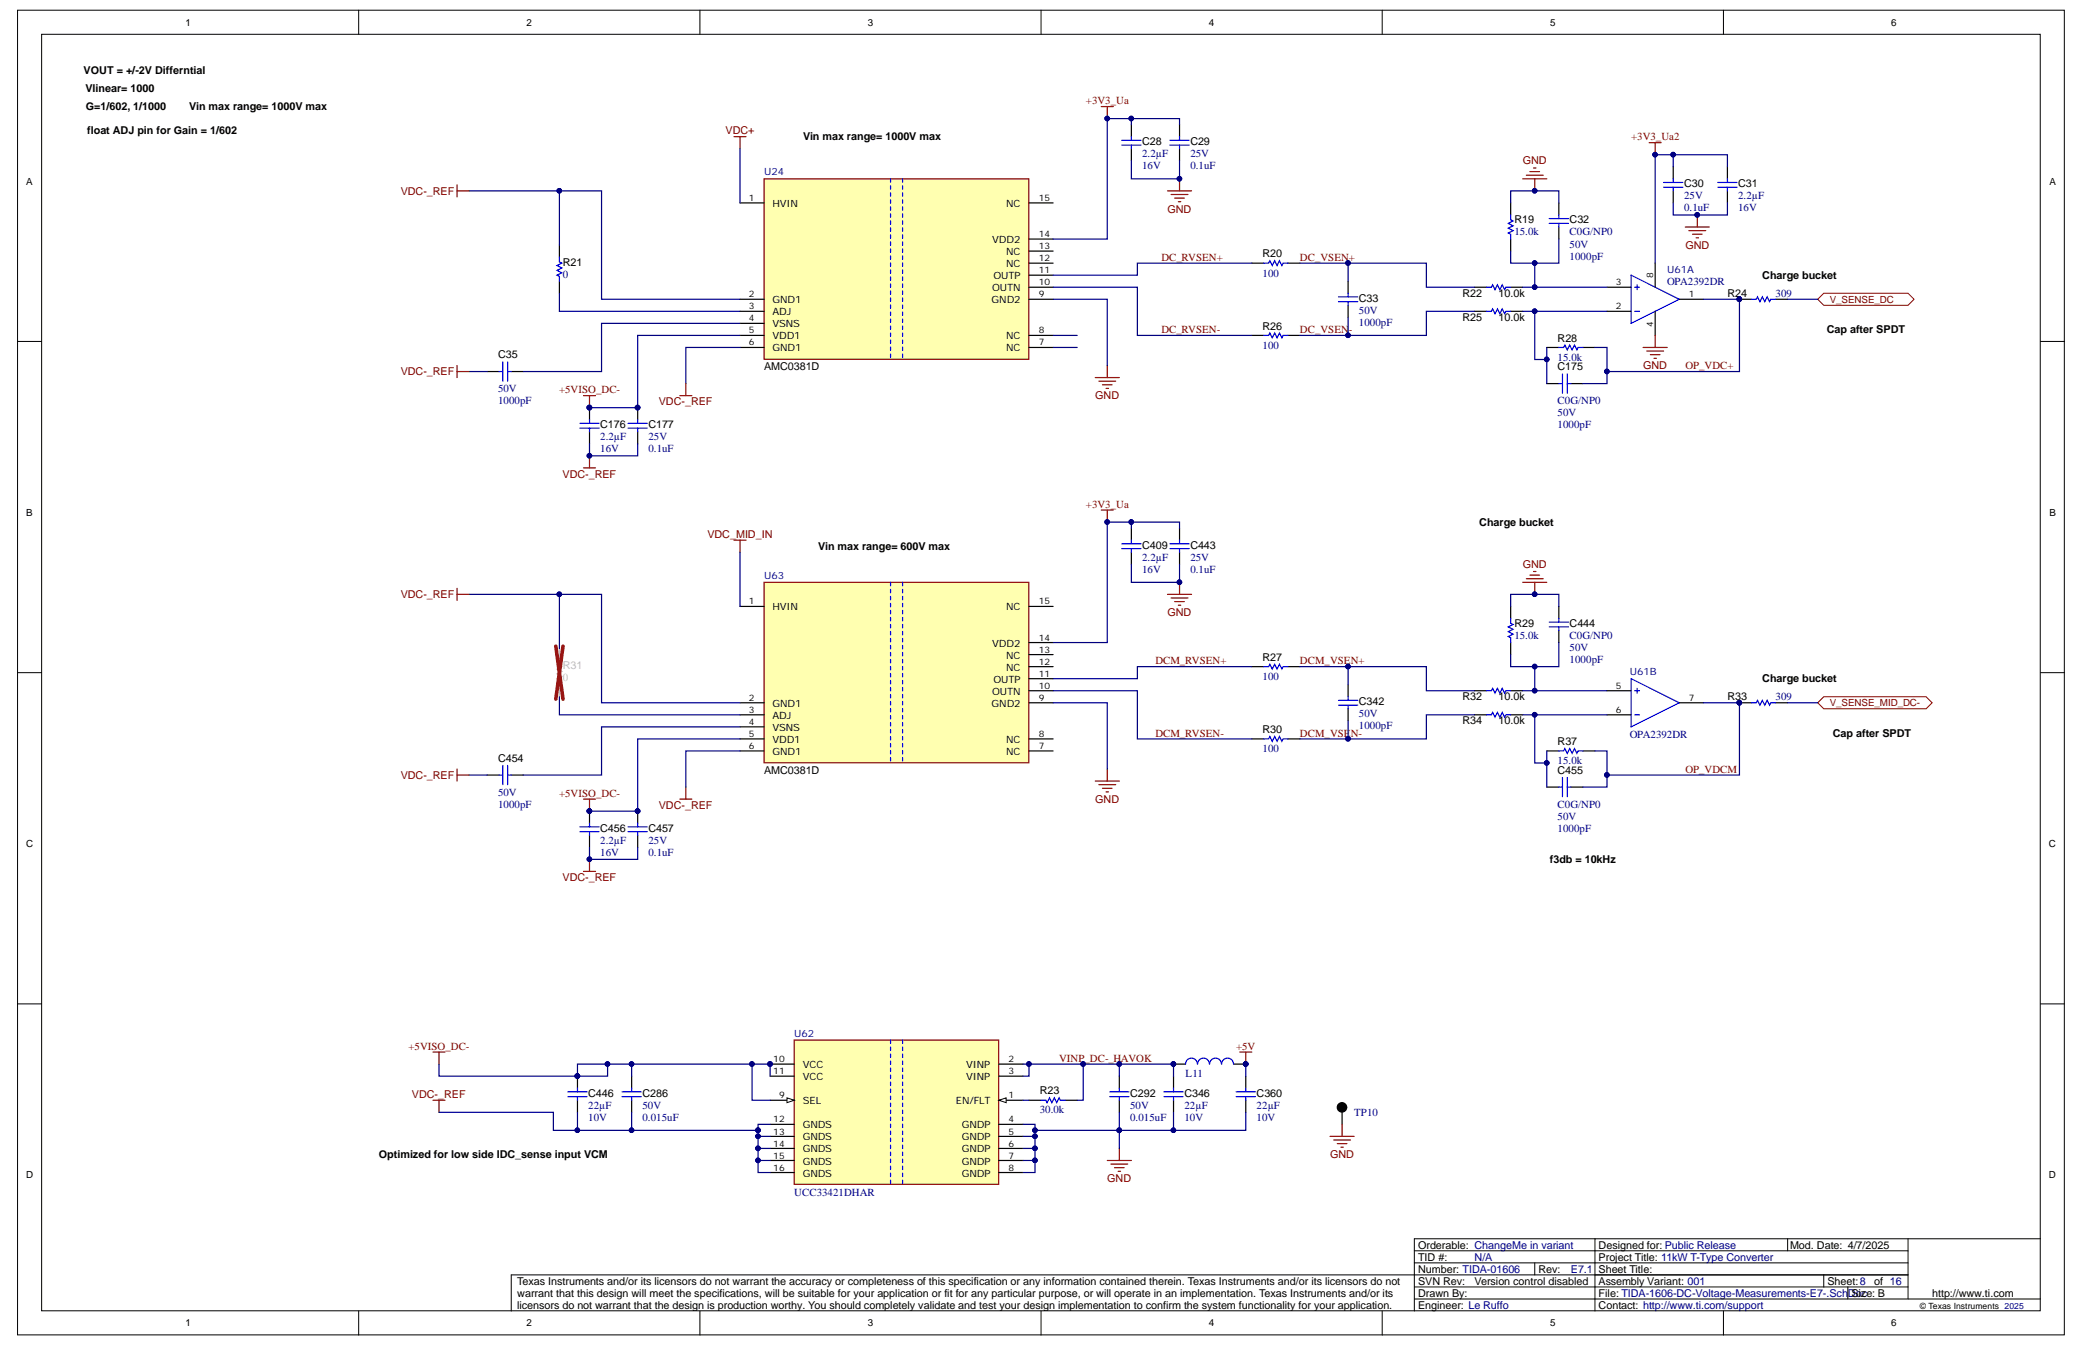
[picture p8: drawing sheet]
<svg xmlns="http://www.w3.org/2000/svg" width="432mm" height="279mm" viewBox="0 0 432 279" stroke-linecap="round" stroke-linejoin="round" font-family="sans-serif">
<defs><g id="words">
<g font-size="2.2">
<text x="17.3" y="15.4">VOUT = +/-2V Differntial</text>
<text x="17.7" y="19.1">Vlinear= 1000</text>
<text x="17.8" y="22.9">G=1/602, 1/1000</text>
<text x="39.2" y="22.9">Vin max range= 1000V max</text>
<text x="18.1" y="27.9">float ADJ pin for Gain = 1/602</text>
<text x="166.5" y="29.1">Vin max range= 1000V max</text>
<text x="236.8" y="30.1">C28</text>
<text x="246.8" y="30.1">C29</text>
<text x="349.1" y="38.8">C30</text>
<text x="360.3" y="38.8">C31</text>
<text x="313.9" y="46.3">R19</text>
<text x="325.4" y="46.3">C32</text>
<text x="261.7" y="53.3">R20</text>
<text x="116.7" y="55.1">R21</text>
<text x="365.3" y="57.8">Charge bucket</text>
<text x="281.7" y="62.6">C33</text>
<text x="303.2" y="61.6">R22</text>
<text x="310.7" y="61.6">10.0k</text>
<text x="358.1" y="61.6">R24</text>
<text x="261.7" y="68.3">R26</text>
<text x="303.2" y="66.5">R25</text>
<text x="310.7" y="66.5">10.0k</text>
<text x="322.9" y="70.8">R28</text>
<text x="378.7" y="69">Cap after SPDT</text>
<text x="103.2" y="74.3">C35</text>
<text x="158.4" y="76.8">AMC0381D</text>
<text x="322.9" y="76.8">C175</text>
<text x="124.4" y="88.8">C176</text>
<text x="134.4" y="88.8">C177</text>
<text x="236.8" y="113.8">C409</text>
<text x="246.8" y="113.8">C443</text>
<text x="306.6" y="109">Charge bucket</text>
<text x="169.6" y="114">Vin max range= 600V max</text>
<text x="313.9" y="130">R29</text>
<text x="325.4" y="130">C444</text>
<text x="261.7" y="137">R27</text>
<text x="365.3" y="141.5">Charge bucket</text>
<text x="281.7" y="146.2">C342</text>
<text x="303.2" y="145.2">R32</text>
<text x="310.7" y="145.2">10.0k</text>
<text x="358.1" y="145.2">R33</text>
<text x="261.7" y="152">R30</text>
<text x="303.2" y="150.2">R34</text>
<text x="310.7" y="150.2">10.0k</text>
<text x="322.9" y="154.5">R37</text>
<text x="379.9" y="152.7">Cap after SPDT</text>
<text x="103.2" y="157.9">C454</text>
<text x="158.4" y="160.4">AMC0381D</text>
<text x="322.9" y="160.4">C455</text>
<text x="124.4" y="172.5">C456</text>
<text x="134.4" y="172.5">C457</text>
<text x="321.3" y="178.9">f3db = 10kHz</text>
<text x="121.9" y="227.4">C446</text>
<text x="133.2" y="227.4">C286</text>
<text x="215.5" y="226.9">R23</text>
<text x="234.3" y="227.4">C292</text>
<text x="245.5" y="227.4">C346</text>
<text x="260.5" y="227.4">C360</text>
<text x="78.5" y="240.1">Optimized for low side IDC_sense input VCM</text>
<text x="294" y="263.8">Number: TIDA-01606</text>
<text x="294" y="261.3">TID #:</text>
<text x="294" y="258.9">Orderable: ChangeMe in variant</text>
<text x="318.9" y="263.8">Rev:</text>
<text x="331.4" y="263.8">Sheet Title:</text>
<text x="331.4" y="261.3">Project Title: 11kW T-Type Converter</text>
<text x="331.4" y="258.9">Designed for: Public Release</text>
<text x="371.1" y="258.9">Mod. Date: 4/7/2025</text>
<text x="107.2" y="266.3">Texas Instruments and/or its licensors do not warrant the accuracy or completeness of this specification or any information contained therein. Texas Instruments and/or its licensors do not</text>
<text x="107.2" y="268.8">warrant that this design will meet the specifications, will be suitable for your application or fit for any particular purpose, or will operate in an implementation. Texas Instruments and/or its</text>
<text x="294" y="268.8">Drawn By:</text>
<text x="294" y="266.3">SVN Rev:</text>
<text x="305.7" y="266.3">Version control disabled</text>
<text x="331.4" y="268.8">File: TIDA-1606-DC-Voltage-Measurements-E7-.SchDoc</text>
<text x="331.4" y="266.3">Assembly Variant: 001</text>
<text x="378.8" y="266.3">Sheet:8</text>
<text x="383.8" y="268.8">Size: B</text>
<text x="388.5" y="266.3">of 16</text>
<text x="400.5" y="268.8">http://www.ti.com</text>
<text x="107.2" y="271.3">licensors do not warrant that the design is production worthy. You should completely validate and test your design implementation to confirm the system functionality for your application.</text>
<text x="294" y="271.3">Engineer: Le Ruffo</text>
<text x="331.4" y="271.3">Contact: http://www.ti.com/support</text>
</g>
<g font-size="2.2" fill="#800000">
<text x="225.1" y="21.6">+3V3_Ua</text>
<text x="150.4" y="27.9">VDC+</text>
<text x="338.1" y="29.1">+3V3_Ua2</text>
<text x="315.7" y="34.1">GND</text>
<text x="83.1" y="40.4">VDC-_REF</text>
<text x="242" y="44.1">GND</text>
<text x="349.4" y="51.6">GND</text>
<text x="240.7" y="54.1">DC_RVSEN+</text>
<text x="269.5" y="54.1">DC_VSEN+</text>
<text x="240.7" y="69">DC_RVSEN-</text>
<text x="269.5" y="69">DC_VSEN-</text>
<text x="83.1" y="77.8">VDC-_REF</text>
<text x="340.6" y="76.5">GND</text>
<text x="349.4" y="76.5">OP_VDC+</text>
<text x="115.9" y="81.5">+5VISO_DC-</text>
<text x="227" y="82.8">GND</text>
<text x="136.6" y="84.1">VDC-_REF</text>
<text x="116.6" y="99">VDC-_REF</text>
<text x="225.1" y="105.3">+3V3_Ua</text>
<text x="146.6" y="111.5">VDC_MID_IN</text>
<text x="315.7" y="117.7">GND</text>
<text x="83.1" y="124">VDC-_REF</text>
<text x="242" y="127.7">GND</text>
<text x="239.5" y="137.7">DCM_RVSEN+</text>
<text x="269.5" y="137.7">DCM_VSEN+</text>
<text x="239.5" y="152.7">DCM_RVSEN-</text>
<text x="269.5" y="152.7">DCM_VSE</text>
<text x="280" y="152.7">N-</text>
<text x="83.1" y="161.5">VDC-_REF</text>
<text x="349.4" y="160.2">OP_VDCM</text>
<text x="115.9" y="165.2">+5VISO_DC-</text>
<text x="136.6" y="167.7">VDC-_REF</text>
<text x="227" y="166.4">GND</text>
<text x="116.6" y="182.7">VDC-_REF</text>
<text x="84.7" y="217.6">+5VISO_DC-</text>
<text x="219.6" y="220.1">VINP_DC-_HAVOK</text>
<text x="256.2" y="217.6">+5V</text>
<text x="85.4" y="227.6">VDC-_REF</text>
<text x="229.5" y="245.1">GND</text>
<text x="275.7" y="240.1">GND</text>
</g>
<g font-size="2.2" fill="#000080">
<text x="236.8" y="32.6">2.2µF</text>
<text x="236.8" y="35.1">16V</text>
<text x="246.8" y="32.6">25V</text>
<text x="246.8" y="35.1">0.1uF</text>
<text x="349.1" y="41.3">25V</text>
<text x="360.3" y="41.3">2.2µF</text>
<text x="349.1" y="43.8">0.1uF</text>
<text x="360.3" y="43.8">16V</text>
<text x="313.9" y="48.8">15.0k</text>
<text x="325.4" y="48.8">C0G/NP0</text>
<text x="325.4" y="51.3">50V</text>
<text x="325.4" y="53.8">1000pF</text>
<text x="116.7" y="57.6">0</text>
<text x="261.7" y="57.3">100</text>
<text x="345.6" y="59.1">OPA2392DR</text>
<text x="281.7" y="65.1">50V</text>
<text x="368.1" y="61.6">309</text>
<text x="281.7" y="67.6">1000pF</text>
<text x="261.7" y="72.3">100</text>
<text x="322.9" y="74.8">15.0k</text>
<text x="103.2" y="81.3">50V</text>
<text x="103.2" y="83.8">1000pF</text>
<text x="322.9" y="83.8">C0G/NP0</text>
<text x="322.9" y="86.3">50V</text>
<text x="322.9" y="88.8">1000pF</text>
<text x="124.4" y="91.3">2.2µF</text>
<text x="124.4" y="93.8">16V</text>
<text x="134.4" y="91.3">25V</text>
<text x="134.4" y="93.8">0.1uF</text>
<text x="236.8" y="116.2">2.2µF</text>
<text x="236.8" y="118.8">16V</text>
<text x="246.8" y="116.2">25V</text>
<text x="246.8" y="118.8">0.1uF</text>
<text x="313.9" y="132.5">15.0k</text>
<text x="325.4" y="132.5">C0G/NP0</text>
<text x="325.4" y="135">50V</text>
<text x="325.4" y="137.5">1000pF</text>
<text x="261.7" y="141">100</text>
<text x="281.7" y="148.7">50V</text>
<text x="368.1" y="145.2">309</text>
<text x="261.7" y="156">100</text>
<text x="281.7" y="151.2">1000pF</text>
<text x="337.9" y="152.9">OPA2392DR</text>
<text x="322.9" y="158.4">15.0k</text>
<text x="103.2" y="164.9">50V</text>
<text x="103.2" y="167.4">1000pF</text>
<text x="322.9" y="167.4">C0G/NP0</text>
<text x="322.9" y="169.9">50V</text>
<text x="322.9" y="172.4">1000pF</text>
<text x="124.4" y="174.9">2.2µF</text>
<text x="124.4" y="177.4">16V</text>
<text x="134.4" y="174.9">25V</text>
<text x="134.4" y="177.4">0.1uF</text>
<text x="245.8" y="223.4">L11</text>
<text x="121.9" y="229.9">22µF</text>
<text x="121.9" y="232.4">10V</text>
<text x="133.2" y="229.9">50V</text>
<text x="133.2" y="232.4">0.015uF</text>
<text x="215.5" y="230.8">30.0k</text>
<text x="234.3" y="229.9">50V</text>
<text x="234.3" y="232.4">0.015uF</text>
<text x="245.5" y="229.9">22µF</text>
<text x="245.5" y="232.4">10V</text>
<text x="260.5" y="229.9">22µF</text>
<text x="260.5" y="232.4">10V</text>
<text x="280.7" y="231.4">TP10</text>
<text x="164.7" y="247.9">UCC33421DHAR</text>
<text x="305.7" y="261.3">N/A</text>
<text x="325.6" y="263.8">E7.1</text>
</g>
<g font-size="2.2" fill="#c0bebc">
<text x="116.7" y="141.2">0</text>
<text x="116.7" y="138.7">R31</text>
</g>
<g font-size="2.1" fill="#000080">
<text x="158.4" y="36.4">U24</text>
<text x="345.6" y="56.6">U61A</text>
<text x="158.4" y="120">U63</text>
<text x="337.9" y="140">U61B</text>
<text x="164.7" y="214.9">U62</text>
</g>
<g font-size="2.1">
<text x="160.1" y="42.9">HVIN</text>
<text x="208.6" y="42.9">NC</text>
<text x="205.7" y="50.4">VDD2</text>
<text x="208.6" y="52.9">NC</text>
<text x="205.9" y="57.9">OUTP</text>
<text x="208.6" y="55.4">NC</text>
<text x="160.1" y="65.4">ADJ</text>
<text x="160.1" y="62.9">GND1</text>
<text x="205.6" y="62.9">GND2</text>
<text x="205.6" y="60.4">OUTN</text>
<text x="160.1" y="70.4">VDD1</text>
<text x="160.1" y="67.9">VSNS</text>
<text x="208.6" y="70.4">NC</text>
<text x="160.1" y="72.9">GND1</text>
<text x="208.6" y="72.9">NC</text>
<text x="160.1" y="126.5">HVIN</text>
<text x="208.6" y="126.5">NC</text>
<text x="205.7" y="134">VDD2</text>
<text x="208.6" y="136.5">NC</text>
<text x="205.9" y="141.5">OUTP</text>
<text x="208.6" y="139">NC</text>
<text x="160.1" y="149">ADJ</text>
<text x="160.1" y="146.5">GND1</text>
<text x="205.6" y="146.5">GND2</text>
<text x="205.6" y="144">OUTN</text>
<text x="160.1" y="154">VDD1</text>
<text x="160.1" y="151.5">VSNS</text>
<text x="208.6" y="154">NC</text>
<text x="160.1" y="156.5">GND1</text>
<text x="208.6" y="156.5">NC</text>
<text x="166.4" y="221.4">VCC</text>
<text x="200.3" y="221.4">VINP</text>
<text x="166.4" y="223.9">VCC</text>
<text x="200.3" y="223.9">VINP</text>
<text x="166.4" y="228.9">SEL</text>
<text x="166.4" y="233.9">GNDS</text>
<text x="198.2" y="228.9">EN/FLT</text>
<text x="199.4" y="233.9">GNDP</text>
<text x="166.4" y="236.4">GNDS</text>
<text x="166.4" y="238.9">GNDS</text>
<text x="199.4" y="236.4">GNDP</text>
<text x="199.4" y="238.9">GNDP</text>
<text x="166.4" y="241.4">GNDS</text>
<text x="166.4" y="243.9">GNDS</text>
<text x="199.4" y="241.4">GNDP</text>
<text x="199.4" y="243.9">GNDP</text>
</g>
<g font-size="2">
<text x="38.4" y="5.3">1</text>
<text x="109.2" y="5.3">2</text>
<text x="179.9" y="5.3">3</text>
<text x="250.6" y="5.3">4</text>
<text x="321.3" y="5.3">5</text>
<text x="392" y="5.3">6</text>
<text x="5.5" y="38.3">A</text>
<text x="424.8" y="38.3">A</text>
<text x="5.5" y="107">B</text>
<text x="424.8" y="107">B</text>
<text x="5.4" y="175.6">C</text>
<text x="424.7" y="175.6">C</text>
<text x="5.4" y="244.3">D</text>
<text x="424.7" y="244.3">D</text>
<text x="38.4" y="275">1</text>
<text x="109.2" y="275">2</text>
<text x="179.9" y="275">3</text>
<text x="250.6" y="275">4</text>
<text x="321.3" y="275">5</text>
<text x="392" y="275">6</text>
</g>
<g font-size="2" fill="#800000">
<text x="379.3" y="62.7">V_SENSE_DC</text>
<text x="379.3" y="146.4">V_SENSE_MID_DC-</text>
</g>
<g font-size="1.9">
<text x="155.2" y="41.7">1</text>
<text x="215.3" y="41.7">15</text>
<text x="215.3" y="49.2">14</text>
<text x="215.3" y="51.7">13</text>
<text x="215.3" y="56.6">11</text>
<text x="215.3" y="59.1">10</text>
<text x="215.3" y="54.2">12</text>
<text x="334.9" y="59.1">3</text>
<text x="342.7" y="57.5" transform="rotate(-90 342.7 57.5)">8</text>
<text x="155.2" y="64.1">3</text>
<text x="155.2" y="61.6">2</text>
<text x="215.3" y="61.6">9</text>
<text x="334.9" y="64.1">2</text>
<text x="350.1" y="61.6">1</text>
<text x="155.2" y="69.1">5</text>
<text x="155.2" y="66.6">4</text>
<text x="155.2" y="71.6">6</text>
<text x="215.3" y="71.6">7</text>
<text x="215.3" y="69.1">8</text>
<text x="342.7" y="67.7" transform="rotate(-90 342.7 67.7)">4</text>
<text x="155.2" y="125.3">1</text>
<text x="215.3" y="125.3">15</text>
<text x="215.3" y="132.8">14</text>
<text x="215.3" y="137.8">12</text>
<text x="215.3" y="135.3">13</text>
<text x="215.3" y="140.3">11</text>
<text x="215.3" y="142.8">10</text>
<text x="334.9" y="142.8">5</text>
<text x="155.2" y="147.8">3</text>
<text x="155.2" y="145.3">2</text>
<text x="215.3" y="145.3">9</text>
<text x="334.9" y="147.8">6</text>
<text x="350.1" y="145.3">7</text>
<text x="155.2" y="152.8">5</text>
<text x="155.2" y="150.3">4</text>
<text x="155.2" y="155.3">6</text>
<text x="215.3" y="155.3">7</text>
<text x="215.3" y="152.8">8</text>
<text x="160.3" y="220.2">10</text>
<text x="209.1" y="220.2">2</text>
<text x="160.3" y="222.7">11</text>
<text x="161.5" y="227.7">9</text>
<text x="209.1" y="222.7">3</text>
<text x="209.1" y="227.7">1</text>
<text x="160.3" y="232.7">12</text>
<text x="209.1" y="232.7">4</text>
<text x="160.3" y="235.2">13</text>
<text x="160.3" y="237.7">14</text>
<text x="209.1" y="235.2">5</text>
<text x="209.1" y="237.7">6</text>
<text x="160.3" y="240.2">15</text>
<text x="160.3" y="242.7">16</text>
<text x="209.1" y="240.2">7</text>
<text x="209.1" y="242.7">8</text>
</g>
<text font-size="1.8" x="398" y="271.4">© Texas Instruments 2025</text>
</g></defs>
<g fill="#fff" stroke="#000" stroke-width=".21">
<path d="M3.6 2.1h424.3v274.6h-424.3z"/>
<path d="M8.6 7.1h414.3v264.6h-414.3z"/>
</g>
<g fill="none" stroke="#000" stroke-width=".21">
<path d="M74.4 2.1v5M145.1 2.1v5M215.8 2.1v5M286.5 2.1v5M357.3 2.1v5M3.6 70.8h5M423 70.8h5M3.6 139.5h5M423 139.5h5M3.6 208.1h5M423 208.1h5M293.2 259.3h102.3"/>
<path d="M330.6 256.8h-37.4v15M370.6 256.8v2.5M395.5 256.8v12.5M423 256.8h-92.4v15M74.4 271.8v5M145.1 271.8v5M215.8 271.8v5M286.5 271.8v5M293.2 269.3h129.8M293.2 266.8h102.3M293.2 261.8h102.3M318.2 261.8v2.5"/>
<path d="M357.3 271.8v5M378.1 264.3v2.5M383 266.8v2.5M395.5 264.3h-289.5v7.5"/>
</g>
<path d="M119.7 223.1v2.5M119.7 228.1v2.5M213.3 228.1h2.5M220.8 228.1h2.5" fill="none" stroke="#000" stroke-width=".25"/>
<path d="M117.7 226.4h4M117.7 227.4h4M119.7 225.6v.8M119.7 227.4v.7M215.8 228.1h1l.3 .5 .5-1 .5 1 .5-1 .5 1 .5-1 .2 .5h1" fill="none" stroke="#00f" stroke-width=".25"/>
<g fill="#000080" stroke="#000080" stroke-width=".21">
<circle cx="119.7" cy="223.1" r=".47"/>
<circle cx="157.1" cy="234.3" r=".47"/>
</g>
<path d="M89.8 218.1h2.5M91 218.1v2.5M89.8 228.1h2.5M91 228.1v2.5" fill="none" stroke="#800000" stroke-width=".25"/>
<path d="M158.4 37.1h54.9v37.4h-54.9z" fill="#ffffb0" stroke="#800000" stroke-width=".25"/>
<path d="M184.6 37.1v37.4M187.1 37.1v37.4" fill="none" stroke="#00f" stroke-width=".25" stroke-dasharray=".7 .7"/>
<g fill="none" stroke="#000" stroke-width=".25">
<path d="M234.5 25.8v2.5M234.5 30.8v2.5M244.5 25.8v2.5M244.5 30.8v2.5M346.9 34.6v2.5M346.9 39.6v2.5M358.1 34.6v2.5M358.1 39.6v2.5M116 50.8v2.5M116 58.3v2.5M153.4 42.1h5M213.3 42.1h5"/>
<path d="M213.3 49.6h5M213.3 57.1h5M213.3 59.5h5M213.3 54.6h5M213.3 52.1h5M305.7 59.5h2.5M313.2 59.5h2.5M333.1 59.5h5M343.1 54.6v4.9M101 77h2.5M106 77h2.5M153.4 69.5h5"/>
<path d="M153.4 67h5M153.4 72h5M153.4 64.5h5M153.4 62h5M213.3 69.5h5M213.3 72h5M213.3 62h5M305.7 64.5h2.5M313.2 64.5h2.5M333.1 64.5h5M343.1 64.5v5M348.1 62h5"/>
<path d="M360.6 62h2.5M368.1 62h2.5M122.2 84.5v2.5M122.2 89.5v2.5M132.2 84.5v2.5M132.2 89.5v2.5"/>
</g>
<g fill="none" stroke="#800000" stroke-width=".25">
<path d="M152.2 28.3h2.5M153.4 28.3v2.5M228.3 22.1h2.5M229.5 22.1v2.5M242 39.6h5M244.5 37.1v2.5M341.9 29.6h2.5M343.1 29.6v2.5M242.8 40.3h3.5M243.5 41.1h2M244.3 41.8h.5M349.4 47.1h4.9"/>
<path d="M350.1 47.8h3.5M350.8 48.6h2M351.6 49.3h.5M351.8 44.6v2.5M227 78.3h5M227.8 79h3.5M228.5 79.8h2M229.5 75.8v2.5M340.6 72h5M341.4 72.8h3.5M342.1 73.5h2M342.9 74.3h.5"/>
<path d="M343.1 69.5v2.5M121 82h2.5M122.2 82v2.5M229.3 80.5h.5"/>
</g>
<g fill="#000080" stroke="#000080" stroke-width=".21">
<circle cx="122.2" cy="84.5" r=".47"/>
<circle cx="132.2" cy="84.5" r=".47"/>
<circle cx="244.5" cy="37" r=".47"/>
<circle cx="360.6" cy="62" r=".47"/>
<circle cx="351.8" cy="44.5" r=".47"/>
<circle cx="343.1" cy="32.1" r=".47"/>
<circle cx="229.5" cy="24.6" r=".47"/>
</g>
<g fill="none" stroke="#00f" stroke-width=".25">
<path d="M232.5 30.1h4M232.5 29.1h4M234.5 28.3v.8M234.5 30.1v.7M242.5 30.1h4M242.5 29.1h4M244.5 28.3v.8M244.5 30.1v.7M344.9 37.8h4M344.9 38.8h4M346.9 37.1v.7M346.9 38.8v.8"/>
<path d="M356.1 37.8h4M356.1 38.8h4M358.1 37.1v.7M358.1 38.8v.8M116 53.3v1l.5 .3-1 .5 1 .5-1 .5 1 .5-1 .5 .5 .2v1M308.2 59.5h1l.2-.5 .5 1 .5-1 .5 1 .5-1 .5 1 .3-.5h1M338.1 57.1l10 4.9-10 5zM338.9 59.5h1M339.4 59v1M103.5 77h.7M104.2 75v4M105.2 77h.8"/>
<path d="M105.2 75v4M308.2 64.5h1l.2-.5 .5 1 .5-1 .5 1 .5-1 .5 1 .3-.5h1M338.9 64.5h1M363.1 62h1l.2-.5 .5 1 .5-1 .5 1 .5-1 .5 1 .3-.5h1M120.2 88.8h4M120.2 87.8h4M122.2 87v.8M122.2 88.8v.7M130.2 88.8h4M130.2 87.8h4M132.2 87v.8M132.2 88.8v.7"/>
</g>
<path d="M378.1 60.8h17.4l1.3 1.2-1.3 1.3h-17.4l-1.3-1.3z" fill-rule="evenodd" fill="#fff" stroke="#800000" stroke-width=".21"/>
<path d="M158.4 120.7h54.9v37.4h-54.9z" fill="#ffffb0" stroke="#800000" stroke-width=".25"/>
<path d="M184.6 120.7v37.5M187.1 120.7v37.5" fill="none" stroke="#00f" stroke-width=".25" stroke-dasharray=".7 .7"/>
<g fill="none" stroke="#000" stroke-width=".25">
<path d="M234.5 109.5v2.5M234.5 114.5v2.5M244.5 109.5v2.5M244.5 114.5v2.5M153.4 125.7h5M213.3 125.7h5M213.3 133.2h5M213.3 138.2h5M213.3 135.7h5M153.4 153.2h5M153.4 150.7h5M153.4 155.7h5"/>
<path d="M153.4 148.2h5M153.4 145.7h5M213.3 153.2h5M213.3 140.7h5M213.3 143.2h5M213.3 155.7h5M213.3 145.7h5M305.7 143.2h2.5M305.7 148.2h2.5M313.2 143.2h2.5M313.2 148.2h2.5M333.1 143.2h5"/>
<path d="M333.1 148.2h5M348.1 145.7h5M360.6 145.7h2.5M368.1 145.7h2.5M101 160.7h2.5M106 160.7h2.5M122.2 168.2v2.5M122.2 173.2v2.5M132.2 168.2v2.5M132.2 173.2v2.5"/>
</g>
<g fill="none" stroke="#800000" stroke-width=".25">
<path d="M228.3 105.7h2.5M229.5 105.7v2.5M242 123.2h5M242.8 124h3.5M243.5 124.7h2M244.3 125.5h.5M244.5 120.7v2.5M229.5 159.4v2.5M121 165.7h2.5M122.2 165.7v2.5M227 161.9h5M227.8 162.7h3.5"/>
<path d="M228.5 163.4h2M229.3 164.2h.5"/>
</g>
<g fill="#000080" stroke="#000080" stroke-width=".21">
<circle cx="122.2" cy="168.1" r=".47"/>
<circle cx="132.2" cy="168.1" r=".47"/>
<circle cx="244.5" cy="120.7" r=".47"/>
<circle cx="360.6" cy="145.7" r=".47"/>
<circle cx="229.5" cy="108.2" r=".47"/>
</g>
<g fill="none" stroke="#00f" stroke-width=".25">
<path d="M232.5 113.7h4M232.5 112.7h4M234.5 112v.7M234.5 113.7v.8M242.5 113.7h4M242.5 112.7h4M244.5 112v.7M244.5 113.7v.8M104.2 158.7v4M105.2 158.7v4M308.2 143.2h1l.2-.5 .5 1 .5-1 .5 1 .5-1 .5 1 .3-.5h1M308.2 148.2h1l.2-.5 .5 1 .5-1 .5 1 .5-1 .5 1 .3-.5h1"/>
<path d="M338.1 140.7l10 5-10 5zM338.9 143.2h1M338.9 148.2h1M339.4 142.7v1M363.1 145.7h1l.2-.5 .5 1 .5-1 .5 1 .5-1 .5 1 .3-.5h1M103.5 160.7h.7M105.2 160.7h.8M120.2 172.4h4M120.2 171.4h4M122.2 170.7v.7M122.2 172.4v.8M130.2 172.4h4"/>
<path d="M130.2 171.4h4M132.2 170.7v.7M132.2 172.4v.8"/>
</g>
<path d="M116 134.5v3.5l.5 .2-1 .5 1 .5-1 .5 1 .5-1 .5 .5 .3v3.4" fill="none" stroke="#c0bebc" stroke-width=".25"/>
<path d="M115.2 134l1.5 10.9M116.7 134l-1.5 10.9" fill="none" stroke="#f00" stroke-width=".75"/>
<path d="M378.1 144.4h21.2l1.2 1.3-1.2 1.2h-21.2l-1.3-1.2z" fill-rule="evenodd" fill="#fff" stroke="#800000" stroke-width=".21"/>
<g fill="none" stroke="#800000" stroke-width=".25">
<path d="M315.7 37.1h4.9M316.4 36.3h3.5M317.2 35.6h1.9M317.9 34.8h.5M318.2 37.1v2.5M152.2 112h2.5M153.4 112v2.5M316.4 120h3.5M317.2 119.2h1.9M317.9 118.5h.5M315.7 120.7h4.9M318.2 120.7v2.5"/>
<path d="M257 218.1h2.5M258.2 218.1v2.5M232 238.1v2.5M275.7 235.6h5M276.5 236.3h3.5M277.2 237.1h2M278 237.8h.5M278.2 233.1v2.5M229.5 240.6h5M230.3 241.3h3.5M231 242.1h2M231.8 242.8h.5"/>
</g>
<g fill="#000080" stroke="#000080" stroke-width=".21">
<circle cx="318.1" cy="39.5" r=".47"/>
<circle cx="318.1" cy="123.2" r=".47"/>
<circle cx="243.2" cy="220.6" r=".47"/>
<circle cx="258.2" cy="220.6" r=".47"/>
</g>
<g fill="none" stroke="#000" stroke-width=".25">
<path d="M259.5 54.6h2.5M267 54.6h2.5M279.5 58.3v2.5M313.2 42.1v2.5M313.2 49.6v2.5M323.1 42.1v2.5M323.1 47.1v2.5M259.5 69.5h2.5M267 69.5h2.5M279.5 63.3v2.5M320.6 72h2.5M320.6 79.5h2.5"/>
<path d="M325.6 79.5h2.5M328.1 72h2.5M259.5 138.2h2.5M267 138.2h2.5M313.2 125.7v2.5M313.2 133.2v2.5M323.1 125.7v2.5M323.1 130.7v2.5M259.5 153.2h2.5M267 153.2h2.5M279.5 142v2.4M279.5 146.9v2.5"/>
<path d="M320.6 155.7h2.5M328.1 155.7h2.5M320.6 163.2h2.5M325.6 163.2h2.5M130.9 223.1v2.5M130.9 228.1v2.5M232 223.1v2.5M232 228.1v2.5M243.3 223.1v2.5M243.3 228.1v2.5M243.3 220.6h2.5M255.7 220.6h2.5"/>
<path d="M258.2 223.1v2.5M258.2 228.1v2.5M278.2 230.6v2.5"/>
</g>
<g fill="none" stroke="#00f" stroke-width=".25">
<path d="M262 54.6h1l.2-.5 .5 1 .5-1 .5 1 .5-1 .5 1 .3-.5h1M313.2 44.6v1l.5 .2-1 .5 1 .5-1 .5 1 .5-1 .5 .5 .3v1M321.1 45.3h4M321.1 46.3h4M323.1 44.6v.7M323.1 46.3v.8M262 69.5h1l.2-.5 .5 1 .5-1 .5 1 .5-1 .5 1 .3-.5h1M277.5 61.5h4M277.5 62.5h4M279.5 60.8v.7M279.5 62.5v.8M323.1 72h1l.3-.5 .5 1 .5-1 .5 1 .5-1 .5 1 .2-.5h1"/>
<path d="M323.1 79.5h.8M323.9 77.5v4M324.9 79.5h.7M324.9 77.5v4M262 138.2h1l.2-.5 .5 1 .5-1 .5 1 .5-1 .5 1 .3-.5h1M313.2 128.2v1l.5 .3-1 .5 1 .5-1 .5 1 .5-1 .5 .5 .2v1M321.1 129h4M321.1 130h4M323.1 128.2v.8M323.1 130v.7M262 153.2h1l.2-.5 .5 1 .5-1 .5 1 .5-1 .5 1 .3-.5h1M277.5 145.2h4"/>
<path d="M277.5 146.2h4M279.5 144.4v.8M279.5 146.2v.7M323.1 155.7h1l.3-.5 .5 1 .5-1 .5 1 .5-1 .5 1 .2-.5h1M323.1 163.2h.8M323.9 161.2v4M324.9 161.2v4M324.9 163.2h.7M128.9 226.4h4M128.9 227.4h4M130.9 225.6v.8M130.9 227.4v.7"/>
<path d="M230 226.4h4M230 227.4h4M232 225.6v.8M232 227.4v.7M241.3 226.4h4M241.3 227.4h4M243.3 225.6v.8M243.3 227.4v.7M248.2 220.6a1.22 1.22 0 0 0-1.2-1.2 1.22 1.22 0 0 0-1.2 1.2M250.7 220.6a1.22 1.22 0 0 0-1.2-1.2 1.22 1.22 0 0 0-1.2 1.2M253.2 220.6a1.22 1.22 0 0 0-1.2-1.2 1.22 1.22 0 0 0-1.2 1.2M255.7 220.6a1.22 1.22 0 0 0-1.2-1.2 1.22 1.22 0 0 0-1.2 1.2"/>
<path d="M256.2 226.4h4M256.2 227.4h4M258.2 225.6v.8M258.2 227.4v.7"/>
</g>
<circle cx="278.2" cy="229.6" r=".97" fill="#000" stroke="#000" stroke-width=".25"/>
<path d="M164.6 215.6h42.4v29.9h-42.4z" fill="#ffffb0" stroke="#800000" stroke-width=".25"/>
<path d="M184.6 215.6v30M187.1 215.6v30" fill="none" stroke="#00f" stroke-width=".25" stroke-dasharray=".7 .7"/>
<path d="M159.6 220.6h5M159.6 223.1h5M207.1 220.6h5M207.1 223.1h5M207.1 228.1h5" fill="none" stroke="#000" stroke-width=".25"/>
<circle cx="159.6" cy="220.6" r=".47" fill="#000080" stroke="#000080" stroke-width=".21"/>
<path d="M207.1 228.1l1.5-.5v1z" fill="#fff"/>
<path d="M207.1 228.1l1.5-.5v1z" fill="none" stroke="#000" stroke-width=".21"/>
<path d="M159.6 228.1h5" fill="none" stroke="#000" stroke-width=".25"/>
<path d="M163.1 227.6l1.5 .5-1.5 .5z" fill="#fff"/>
<path d="M163.1 227.6l1.5 .5-1.5 .5z" fill="none" stroke="#000" stroke-width=".21"/>
<path d="M159.6 233.1h5M159.6 235.6h5M159.6 238.1h5M207.1 233.1h5M207.1 235.6h5M207.1 238.1h5M159.6 240.6h5M159.6 243.1h5M207.1 240.6h5M207.1 243.1h5" fill="none" stroke="#000" stroke-width=".25"/>
<g fill="#000080" stroke="#000080" stroke-width=".21">
<circle cx="159.6" cy="220.6" r=".47"/>
<circle cx="119.7" cy="234.3" r=".47"/>
<circle cx="130.9" cy="220.6" r=".47"/>
<circle cx="155.9" cy="220.6" r=".47"/>
<circle cx="157.1" cy="240.6" r=".47"/>
<circle cx="157.1" cy="238.1" r=".47"/>
<circle cx="157.1" cy="235.6" r=".47"/>
<circle cx="130.9" cy="234.3" r=".47"/>
<circle cx="157.1" cy="234.3" r=".47"/>
<circle cx="213.3" cy="220.6" r=".47"/>
<circle cx="224.5" cy="220.6" r=".47"/>
<circle cx="214.5" cy="235.6" r=".47"/>
<circle cx="214.5" cy="238.1" r=".47"/>
<circle cx="214.5" cy="240.6" r=".47"/>
<circle cx="214.5" cy="234.3" r=".47"/>
<circle cx="115.9" cy="39.5" r=".47"/>
<circle cx="279.4" cy="54.5" r=".47"/>
<circle cx="279.4" cy="69.5" r=".47"/>
<circle cx="122.2" cy="94.5" r=".47"/>
<circle cx="244.5" cy="37" r=".47"/>
<circle cx="318.1" cy="39.5" r=".47"/>
<circle cx="320.6" cy="74.5" r=".47"/>
<circle cx="318.1" cy="64.5" r=".47"/>
<circle cx="333.1" cy="77" r=".47"/>
<circle cx="360.6" cy="62" r=".47"/>
<circle cx="318.1" cy="59.5" r=".47"/>
<circle cx="318.1" cy="54.5" r=".47"/>
<circle cx="343.1" cy="32.1" r=".47"/>
<circle cx="346.8" cy="32.1" r=".47"/>
<circle cx="351.8" cy="44.5" r=".47"/>
<circle cx="234.5" cy="24.6" r=".47"/>
<circle cx="229.5" cy="24.6" r=".47"/>
<circle cx="115.9" cy="123.2" r=".47"/>
<circle cx="279.4" cy="138.2" r=".47"/>
<circle cx="279.4" cy="153.2" r=".47"/>
<circle cx="122.2" cy="178.1" r=".47"/>
<circle cx="244.5" cy="120.7" r=".47"/>
<circle cx="318.1" cy="123.2" r=".47"/>
<circle cx="320.6" cy="158.2" r=".47"/>
<circle cx="318.1" cy="148.2" r=".47"/>
<circle cx="333.1" cy="160.7" r=".47"/>
<circle cx="360.6" cy="145.7" r=".47"/>
<circle cx="318.1" cy="143.2" r=".47"/>
<circle cx="318.1" cy="138.2" r=".47"/>
<circle cx="234.5" cy="108.2" r=".47"/>
<circle cx="229.5" cy="108.2" r=".47"/>
<circle cx="232" cy="220.6" r=".47"/>
<circle cx="232" cy="234.3" r=".47"/>
<circle cx="243.2" cy="234.3" r=".47"/>
<circle cx="243.2" cy="220.6" r=".47"/>
<circle cx="258.2" cy="220.6" r=".47"/>
<circle cx="125.9" cy="220.6" r=".47"/>
<circle cx="119.7" cy="223.1" r=".47"/>
<circle cx="122.2" cy="168.1" r=".47"/>
<circle cx="132.2" cy="168.1" r=".47"/>
<circle cx="122.2" cy="84.5" r=".47"/>
<circle cx="132.2" cy="84.5" r=".47"/>
</g>
<g fill="none" stroke="#800000" stroke-width=".25">
<path d="M94.7 38.3v2.5M94.7 39.6h2.5M94.7 75.8v2.5M94.7 77h2.5M142.2 79.5v2.5M121 97h2.5M122.2 94.5v2.5M140.9 82h2.5M94.7 122v2.5M94.7 123.2h2.5M94.7 159.4v2.5M94.7 160.7h2.5"/>
<path d="M122.2 178.2v2.5M140.9 165.7h2.5M142.2 163.2v2.5M121 180.7h2.5"/>
</g>
<g fill="none" stroke="#000080" stroke-width=".25">
<path d="M97.2 39.6h18.8M153.4 30.8v11.3M234.5 33.3v3.8h10v-3.8M234.5 24.6v1.2M244.5 25.8v-1.2h-15v25h-11.2M346.9 32.1h-3.8v22.5M346.9 34.6v-2.5h11.2v2.5M116 50.8v-11.2h8.7v22.4h28.7M218.3 59.5h17.5v10h23.7M259.5 54.6h-23.7v2.5h-17.5M269.5 54.6h26.2v4.9h10M279.5 54.6v3.7"/>
<path d="M313.2 42.1v-2.5h9.9v2.5M315.7 59.5h17.4M318.2 54.6v4.9M323.1 49.6v5h-9.9v-2.5M346.9 42.1v2.5h11.2v-2.5M97.2 77h3.8M116 60.8v3.7h37.4M153.4 67h-28.7v10h-16.2M153.4 69.5h-21.2v15h-10M153.4 72h-11.2v7.5M218.3 62h11.2v13.8M218.3 69.5h5"/>
<path d="M218.3 72h5M279.5 65.8v3.7M305.7 64.5h-10v5h-26.2M315.7 64.5h17.4M318.2 64.5v10h2.4M320.6 72v7.5M330.6 72h2.5v7.5h-5M353.1 62h7.5v15h-27.5M370.6 62h6.2M122.2 92v2.5h10v-2.5M153.4 114.5v11.2M234.5 117v3.7h10v-3.7"/>
<path d="M234.5 108.2v1.3M244.5 109.5v-1.3h-15v25h-11.2M97.2 123.2h18.8M116 134.5v-11.3h8.7v22.5h28.7M259.5 138.2h-23.7v2.5h-17.5M269.5 138.2h26.2v5h10M279.5 138.2v3.8M313.2 125.7v-2.5h9.9v2.5M318.2 138.2v5M323.1 133.2v5h-9.9v-2.5M116 144.4v3.8h37.4M153.4 150.7h-28.7v10h-16.2"/>
<path d="M153.4 153.2h-21.2v15h-10M153.4 155.7h-11.2v7.5M218.3 145.7h11.2v13.7M218.3 143.2h17.5v10h23.7M279.5 149.4v3.8M305.7 148.2h-10v5h-26.2M315.7 148.2h17.4M315.7 143.2h17.4M318.2 148.2v10h2.4M320.6 155.7v7.5M330.6 155.7h2.5v7.5h-5M353.1 145.7h7.5v15h-27.5"/>
<path d="M370.6 145.7h6.2M97.2 160.7h3.8M122.2 175.7v2.5h10v-2.5M91 220.6v2.5h34.9v-2.5M91 230.6h23.7v3.7h16.2M119.7 223.1v-2.5h39.9v2.5M119.7 230.6v3.7M130.9 230.6v3.7h26.2M130.9 220.6v2.5M155.9 220.6v7.5h3.7M157.1 238.1h2.5M157.1 235.6h2.5"/>
<path d="M159.6 233.1h-2.5v10h2.5M212.1 233.1h2.5v10h-2.5M212.1 220.6h31.2v2.5M212.1 238.1h2.5M212.1 235.6h2.5M212.1 228.1h1.2M213.3 220.6v2.5h-1.2M224.5 220.6v7.5h-1.2M232 230.6v7.5M232 220.6v2.5M243.3 230.6v3.7h-28.7M258.2 230.6v3.7h-14.9"/>
<path d="M258.2 220.6v2.5M157.1 240.6h2.5M212.1 240.6h2.5"/>
</g>
<use href="#words"/>
</svg>
